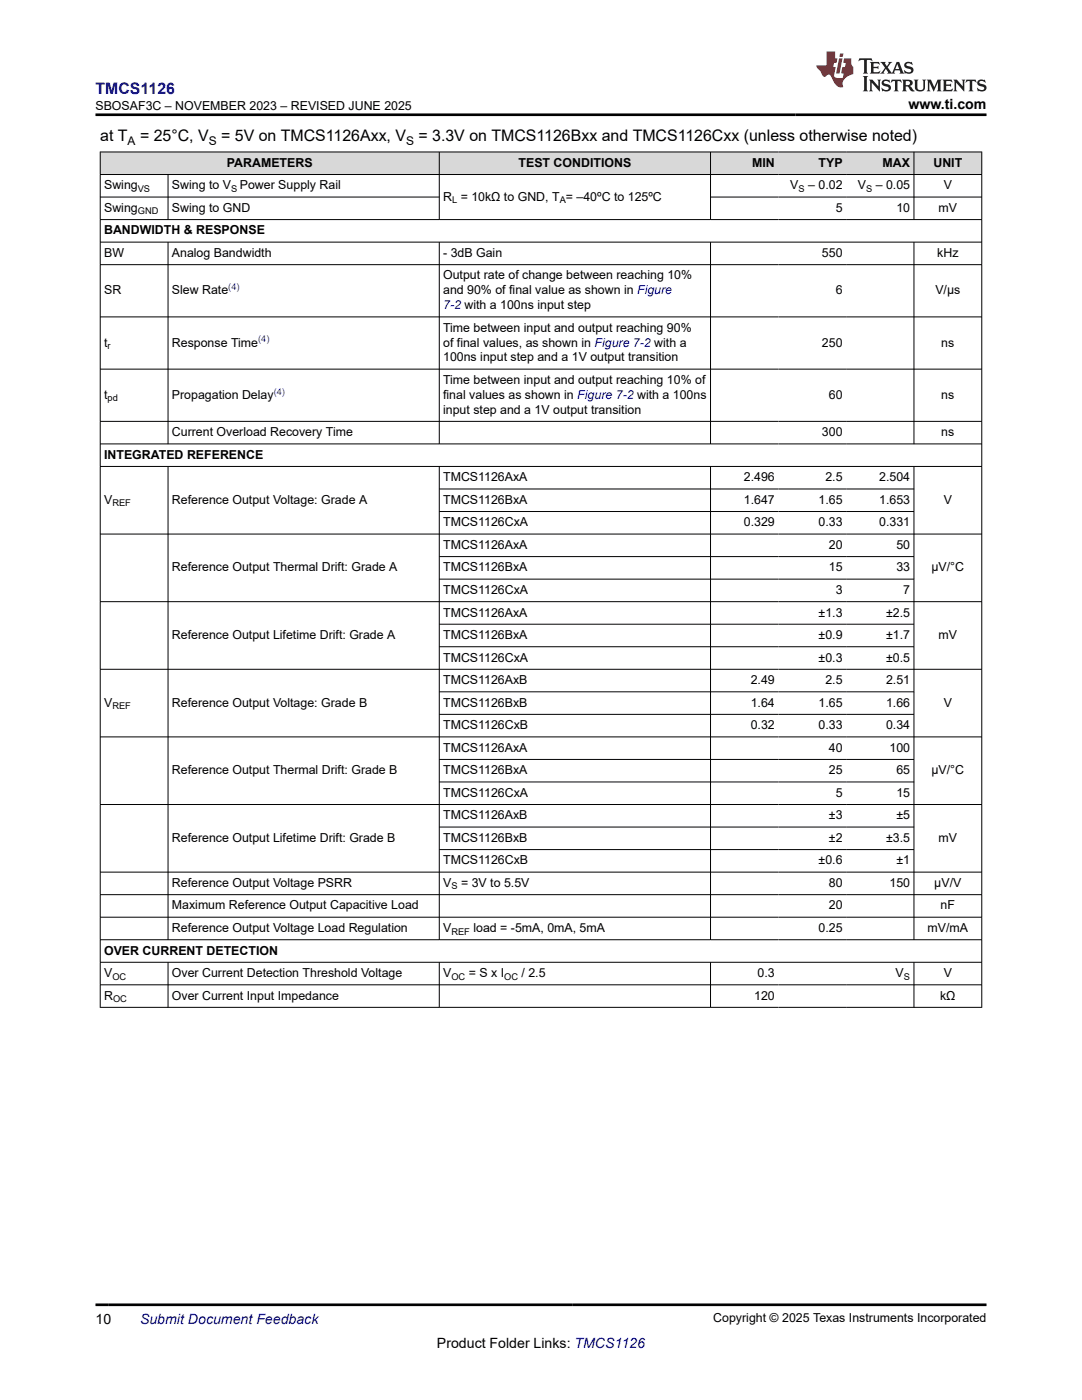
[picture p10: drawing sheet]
<svg xmlns="http://www.w3.org/2000/svg" width="216mm" height="279mm" viewBox="0 0 216 279" stroke-linecap="round" stroke-linejoin="round" font-family="sans-serif">
<defs><g id="words">
<text font-size="3.2" fill="#00f" x="19.1" y="18.7">TMCS1126</text>
<g font-size="3.2">
<text x="20" y="28.2">at T</text>
<text x="27.9" y="28.2">= 25°C, V</text>
<text x="44.1" y="28.2">= 5V on TMCS1126Axx, V</text>
<text x="83.5" y="28.2">= 3.3V on TMCS1126Bxx and TMCS1126Cxx (unless otherwise noted)</text>
</g>
<g font-size="2.8">
<text x="181.3" y="21.8">www.ti.com</text>
<text x="19.1" y="264.2">10</text>
<text x="87.2" y="269">Product Folder Links: TMCS1126</text>
</g>
<text font-size="2.8" fill="#00f" x="27.9" y="264.2">Submit Document Feedback</text>
<g font-size="2.5">
<text x="19.1" y="21.9">SBOSAF3C – NOVEMBER 2023 – REVISED JUNE 2025</text>
<text x="45.3" y="33.3">PARAMETERS</text>
<text x="103.5" y="33.3">TEST CONDITIONS</text>
<text x="150.1" y="33.3">MIN</text>
<text x="163.3" y="33.3">TYP</text>
<text x="176.1" y="33.3">MAX</text>
<text x="186.3" y="33.3">UNIT</text>
<text x="20.8" y="37.8">Swing</text>
<text x="34.3" y="37.8">Swing to V</text>
<text x="47.9" y="37.8">Power Supply Rail</text>
<text x="88.4" y="40">R = 10kΩ to GND, T = –40ºC to 125ºC</text>
<text x="157.7" y="37.8">V</text>
<text x="161.3" y="37.8">– 0.02</text>
<text x="171.2" y="37.8">V</text>
<text x="174.7" y="37.8">– 0.05</text>
<text x="188.3" y="37.8">V</text>
<text x="20.8" y="42.3">Swing</text>
<text x="20.8" y="46.8">BANDWIDTH &amp; RESPONSE</text>
<text x="34.3" y="42.3">Swing to GND</text>
<text x="166.8" y="42.3">5</text>
<text x="178.9" y="42.3">10</text>
<text x="187.3" y="42.3">mV</text>
<text x="20.8" y="51.3">BW</text>
<text x="34.3" y="51.3">Analog Bandwidth</text>
<text x="88.4" y="51.3">- 3dB Gain</text>
<text x="164" y="51.3">550</text>
<text x="187" y="51.3">kHz</text>
<text x="20.8" y="58.7">SR</text>
<text x="34.3" y="58.7">Slew Rate</text>
<text x="88.4" y="55.8">Output rate of change between reaching 10%</text>
<text x="88.4" y="58.7">and 90% of final value as shown in Figure</text>
<text x="166.8" y="58.7">6</text>
<text x="186.6" y="58.7">V/µs</text>
<text x="20.8" y="69.2">t</text>
<text x="34.3" y="69.2">Response Time</text>
<text x="88.4" y="66.2">Time between input and output reaching 90%</text>
<text x="88.4" y="69.2">of final values, as shown in Figure 7-2 with a</text>
<text x="164" y="69.2">250</text>
<text x="187.8" y="69.2">ns</text>
<text x="88.4" y="72.1">100ns input step and a 1V output transition</text>
<text x="88.4" y="76.6">Time between input and output reaching 10% of</text>
<text x="20.8" y="79.6">t</text>
<text x="34.3" y="79.6">Propagation Delay</text>
<text x="88.4" y="79.6">final values as shown in Figure 7-2 with a 100ns</text>
<text x="88.4" y="82.6">input step and a 1V output transition</text>
<text x="165.4" y="79.6">60</text>
<text x="187.8" y="79.6">ns</text>
<text x="34.3" y="87.1">Current Overload Recovery Time</text>
<text x="164" y="87.1">300</text>
<text x="187.8" y="87.1">ns</text>
<text x="20.8" y="91.6">INTEGRATED REFERENCE</text>
<text x="20.8" y="100.5">V</text>
<text x="34.3" y="100.5">Reference Output Voltage: Grade A</text>
<text x="88.4" y="96">TMCS1126AxA</text>
<text x="88.4" y="100.5">TMCS1126BxA</text>
<text x="148.4" y="96">2.496</text>
<text x="148.4" y="100.5">1.647</text>
<text x="163.3" y="100.5">1.65</text>
<text x="164.7" y="96">2.5</text>
<text x="175.4" y="96">2.504</text>
<text x="175.4" y="100.5">1.653</text>
<text x="188.3" y="100.5">V</text>
<text x="88.4" y="105">TMCS1126CxA</text>
<text x="148.4" y="105">0.329</text>
<text x="163.3" y="105">0.33</text>
<text x="175.4" y="105">0.331</text>
<text x="88.4" y="109.5">TMCS1126AxA</text>
<text x="165.4" y="109.5">20</text>
<text x="178.9" y="109.5">50</text>
<text x="34.3" y="114">Reference Output Thermal Drift: Grade A</text>
<text x="88.4" y="114">TMCS1126BxA</text>
<text x="88.4" y="118.5">TMCS1126CxA</text>
<text x="165.4" y="114">15</text>
<text x="166.8" y="118.5">3</text>
<text x="178.9" y="114">33</text>
<text x="180.2" y="118.5">7</text>
<text x="185.9" y="114">µV/°C</text>
<text x="88.4" y="123">TMCS1126AxA</text>
<text x="163.3" y="123">±1.3</text>
<text x="176.8" y="123">±2.5</text>
<text x="34.3" y="127.5">Reference Output Lifetime Drift: Grade A</text>
<text x="88.4" y="127.5">TMCS1126BxA</text>
<text x="163.3" y="127.5">±0.9</text>
<text x="176.8" y="127.5">±1.7</text>
<text x="187.3" y="127.5">mV</text>
<text x="88.4" y="132">TMCS1126CxA</text>
<text x="88.4" y="136.5">TMCS1126AxB</text>
<text x="149.8" y="136.5">2.49</text>
<text x="163.3" y="132">±0.3</text>
<text x="164.7" y="136.5">2.5</text>
<text x="176.8" y="136.5">2.51</text>
<text x="176.8" y="132">±0.5</text>
<text x="20.8" y="141">V</text>
<text x="34.3" y="141">Reference Output Voltage: Grade B</text>
<text x="88.4" y="141">TMCS1126BxB</text>
<text x="149.8" y="141">1.64</text>
<text x="163.3" y="141">1.65</text>
<text x="176.8" y="141">1.66</text>
<text x="188.3" y="141">V</text>
<text x="88.4" y="145.5">TMCS1126CxB</text>
<text x="149.8" y="145.5">0.32</text>
<text x="163.3" y="145.5">0.33</text>
<text x="176.8" y="145.5">0.34</text>
<text x="34.3" y="154.5">Reference Output Thermal Drift: Grade B</text>
<text x="88.4" y="150">TMCS1126AxA</text>
<text x="88.4" y="154.5">TMCS1126BxA</text>
<text x="165.4" y="150">40</text>
<text x="165.4" y="154.5">25</text>
<text x="177.5" y="150">100</text>
<text x="178.9" y="154.5">65</text>
<text x="185.9" y="154.5">µV/°C</text>
<text x="88.4" y="159">TMCS1126CxA</text>
<text x="166.8" y="159">5</text>
<text x="178.9" y="159">15</text>
<text x="88.4" y="163.5">TMCS1126AxB</text>
<text x="165.4" y="163.5">±3</text>
<text x="178.9" y="163.5">±5</text>
<text x="34.3" y="168">Reference Output Lifetime Drift: Grade B</text>
<text x="88.4" y="168">TMCS1126BxB</text>
<text x="88.4" y="172.5">TMCS1126CxB</text>
<text x="163.3" y="172.5">±0.6</text>
<text x="165.4" y="168">±2</text>
<text x="176.8" y="168">±3.5</text>
<text x="178.9" y="172.5">±1</text>
<text x="187.3" y="168">mV</text>
<text x="34.3" y="177">Reference Output Voltage PSRR</text>
<text x="88.4" y="177">V</text>
<text x="92" y="177">= 3V to 5.5V</text>
<text x="165.4" y="177">80</text>
<text x="177.5" y="177">150</text>
<text x="186.4" y="177">µV/V</text>
<text x="34.3" y="181.5">Maximum Reference Output Capacitive Load</text>
<text x="165.4" y="181.5">20</text>
<text x="187.7" y="181.5">nF</text>
<text x="20.8" y="190.5">OVER CURRENT DETECTION</text>
<text x="34.3" y="186">Reference Output Voltage Load Regulation</text>
<text x="88.4" y="186">V</text>
<text x="94.5" y="186">load = -5mA, 0mA, 5mA</text>
<text x="163.3" y="186">0.25</text>
<text x="185.1" y="186">mV/mA</text>
<text x="20.8" y="195">V</text>
<text x="34.3" y="195">Over Current Detection Threshold Voltage</text>
<text x="88.4" y="195">V</text>
<text x="93.5" y="195">= S x I</text>
<text x="104.1" y="195">/ 2.5</text>
<text x="151.2" y="195">0.3</text>
<text x="178.7" y="195">V</text>
<text x="188.3" y="195">V</text>
<text x="20.8" y="199.5">R</text>
<text x="34.3" y="199.5">Over Current Input Impedance</text>
<text x="150.5" y="199.5">120</text>
<text x="187.6" y="199.5">kΩ</text>
<text x="142.3" y="263.9">Copyright © 2025 Texas Instruments Incorporated</text>
</g>
<text font-size="2.5" fill="#00f" x="88.4" y="61.7">7-2 with a 100ns input step</text>
<g font-size="2.4">
<text x="25.5" y="28.9">A</text>
<text x="41.7" y="28.9">S</text>
<text x="81" y="28.9">S</text>
</g>
<g font-size="1.9">
<text x="27.5" y="38.3">VS</text>
<text x="46.1" y="38.3">S</text>
<text x="90.2" y="40.5">L</text>
<text x="111.7" y="40.5">A</text>
<text x="159.3" y="38.3">S</text>
<text x="172.8" y="38.3">S</text>
<text x="27.5" y="42.8">GND</text>
<text x="21.5" y="69.7">r</text>
<text x="21.5" y="80.1">pd</text>
<text x="22.4" y="101">REF</text>
<text x="22.4" y="141.5">REF</text>
<text x="90.1" y="177.5">S</text>
<text x="90.1" y="186.5">REF</text>
<text x="22.4" y="195.5">OC</text>
<text x="90.1" y="195.5">OC</text>
<text x="100.6" y="195.5">OC</text>
<text x="180.4" y="195.5">S</text>
<text x="22.6" y="200">OC</text>
</g>
<g font-size="1.9" fill="#00f">
<text x="45.6" y="57.9">(4)</text>
<text x="51.5" y="68.3">(4)</text>
<text x="54.6" y="78.8">(4)</text>
</g>
</g></defs>
<g fill="#d8d8d8">
<path d="M20 30.3h175.9v4.5h-175.9z" fill-rule="evenodd"/>
<path d="M20.1 30.4h67.5v4.4h-67.5z" fill-rule="evenodd"/>
<path d="M87.7 30.4h54v4.4h-54z" fill-rule="evenodd"/>
<path d="M141.8 30.4h13.5v4.4h-13.5z" fill-rule="evenodd"/>
<path d="M155.3 30.4h13.5v4.4h-13.5z" fill-rule="evenodd"/>
<path d="M168.8 30.4h13.5v4.4h-13.5z" fill-rule="evenodd"/>
<path d="M182.4 30.4h13.4v4.4h-13.4z" fill-rule="evenodd"/>
</g>
<g fill="none" stroke="#000" stroke-width=".2">
<path d="M19.9 30.3h176.1M19.9 34.8h176.1M19.9 39.3h67.8M20 30.3v170.8M33.5 34.8v9.1M87.7 30.3v13.6M141.8 30.3v13.6M141.8 39.3h54.2M182.4 30.3v13.6M195.9 30.3v170.8M19.9 43.8h176.1M19.9 48.3h176.1"/>
<path d="M19.9 52.8h176.1M33.5 48.3v40.4M87.7 48.3v40.4M141.8 48.3v40.4M182.4 48.3v40.4M19.9 63.2h176.1M19.9 73.7h176.1M19.9 84.1h176.1M19.9 88.6h176.1M19.9 93.1h176.1M33.5 93.1v94.5M87.7 93.1v94.5"/>
<path d="M87.7 97.6h94.7M141.8 93.1v94.5M182.4 93.1v94.5M19.9 106.6h176.1M87.7 102.1h94.7M87.7 111.1h94.7M87.7 115.6h94.7M19.9 120.1h176.1M19.9 133.6h176.1M87.7 124.6h94.7M87.7 129.1h94.7M87.7 138.1h94.7"/>
<path d="M19.9 147.1h176.1M87.7 142.6h94.7M87.7 151.6h94.7M87.7 156.1h94.7M19.9 160.6h176.1M19.9 174.1h176.1M19.9 178.5h176.1M87.7 165.1h94.7M87.7 169.6h94.7M19.9 183h176.1M19.9 187.5h176.1M19.9 192h176.1"/>
<path d="M19.9 196.5h176.1M33.5 192v9.1M87.7 192v9.1M141.8 192v9.1M182.4 192v9.1M19.9 201h176.1"/>
</g>
<path d="M171.5 11.6l-.2 .6 .5-.2h.6v.1v2.2l-.2 .4h1l-.2-.4v-2.2v-.1h.5l.6 .2-.2-.6zM173.6 12.4l.2 .3v1.6l-.2 .4h1.9l.1-.6a1.08 1.08 0 0 1-1.3 .2v-.7h.6l.4 .2v-.7l-.4 .2h-.6v-.5l.2-.2a1 1 0 0 1 1 .3l-.1-.5zM175.7 12.4l.9 1.1-1 1.2h.9l-.2-.2 .5-.8 .4 .8-.2 .2h1.6l-.2-.2 .2-.5h.9l.1 .5-.1 .2h.9l-.2-.4-.8-1.9h-.5l-.9 2.1-.9-1.1 .9-1h-.8l.2 .2-.4 .6-.4-.6 .2-.2zM179 12.8l.4 1h-.7zM180.7 12.5a.65 .65 0 0 0-.2 .7 .65 .65 0 0 0 .6 .5l.6 .1 .1 .3a.79 .79 0 0 1-.7 .4 .79 .79 0 0 1-.7-.5l.1 .7 .2-.1a.93 .93 0 0 0 1.1 0 .93 .93 0 0 0 .4-.9 1.46 1.46 0 0 0-1.2-.6l-.1-.3a1.09 1.09 0 0 1 1.2 .2l-.2-.6-.1 .1-.5-.2zM172.2 15.2l.2 .4v2.2l-.2 .4h1l-.2-.4v-2.2l.2-.4zM173.4 15.9l.2 .4v1.5l-.2 .4h.8l-.3-.4 .1-1.3 1.6 1.8v-2l.2-.4h-.7l.1 .2 .1 1.1-1.2-1.3zM176.2 16a.65 .65 0 0 0-.2 .8 .65 .65 0 0 0 .6 .4l.6 .2 .1 .2a.79 .79 0 0 1-.7 .4 .79 .79 0 0 1-.7-.5l.1 .7 .2-.1a.93 .93 0 0 0 1.1 .1 .93 .93 0 0 0 .4-1 1.46 1.46 0 0 0-1.2-.5l-.1-.4a1.09 1.09 0 0 1 1.2 .2l-.1-.6-.2 .1-.5-.1zM177.9 15.9l-.1 .6a.63 .63 0 0 1 .8-.3v1.6l-.3 .4h1l-.2-.4v-1.6a.66 .66 0 0 1 .8 .3l-.1-.6zM180 15.9l.2 .4v1.5l-.2 .4h1l-.2-.2-.1-.7h.5l.1 .2a.79 .79 0 0 0 1.2 .6l-1-.9a.61 .61 0 0 0 .6-.6 .61 .61 0 0 0-.5-.7zM180.8 16.2h.1a.47 .47 0 0 1 .5 .1 .47 .47 0 0 1 .1 .5l-.1 .1-.7 .1zM182.3 15.9l.2 .2a2.27 2.27 0 0 0 .4 2 1.04 1.04 0 0 0 1.7-.7v-1.3l.2-.2h-.8l.2 .4v1.1a.6 .6 0 0 1-.6 .6 .6 .6 0 0 1-.6-.6v-1.1l.3-.4zM184.9 15.9l.2 .4v1.5l-.2 .4h.8l-.3-.4v-1.4l.9 1.9 .9-1.9v1.4l-.3 .4h1l-.2-.4v-1.5l.2-.4h-.8l-.7 1.5-.6-1.5zM188.1 15.9l.2 .4v1.5l-.2 .4h1.9l.1-.6a1.09 1.09 0 0 1-1.3 .2v-.7h.6l.4 .2v-.6l-.4 .2h-.6v-.6l.2-.1a1.01 1.01 0 0 1 1 .3l-.1-.6zM190.2 15.9l.3 .4v1.5l-.3 .4h.8l-.2-.4v-1.3l1.6 1.8v-2l.2-.4h-.7l.2 .2v1.1l-1.2-1.3zM192.8 15.9l-.1 .6a.63 .63 0 0 1 .8-.3v1.6l-.3 .4h1l-.2-.4v-1.6a.66 .66 0 0 1 .8 .3l-.1-.6zM195.2 16a.65 .65 0 0 0-.2 .8 .65 .65 0 0 0 .6 .4l.6 .2 .2 .2a.79 .79 0 0 1-.7 .4 .79 .79 0 0 1-.7-.5l.1 .7 .2-.1a.93 .93 0 0 0 1 .1 .93 .93 0 0 0 .5-1 1.46 1.46 0 0 0-1.3-.5v-.4a1.09 1.09 0 0 1 1.2 .2l-.2-.6-.2 .1-.5-.1z" fill="#231f20"/>
<path d="M164.9 10.3v2.7h-2l.1 .4 .8 1a.95 .95 0 0 0 1 .9 .59 .59 0 0 1 .5-.4 .59 .59 0 0 1 .5 .3l.4 .8a1.59 1.59 0 0 0 2.1 1.4 1.61 1.61 0 0 1 1-2.3l1-.3-.1-1.5a1.59 1.59 0 0 1-.3-1.7h-1.5l-.2 .9h.6l-.2 .9h-.5l-.2 .9v.3l.4 .1-.1 .9h-.7a.73 .73 0 0 1-1-.7l.3-1.5h-.5l.1-.9h.5l.2-.9h-.5v-1.3zM167.4 11.6l-.6 3.1h.7l.6-3.1zM167.6 10.7l-.1 .6h.7l.1-.6z" fill="#ed1c24"/>
<path d="M19.1 22.9h177.8M19.1 260.4h177.8" fill="none" stroke="#000" stroke-width=".53"/>
<use href="#words"/>
</svg>
